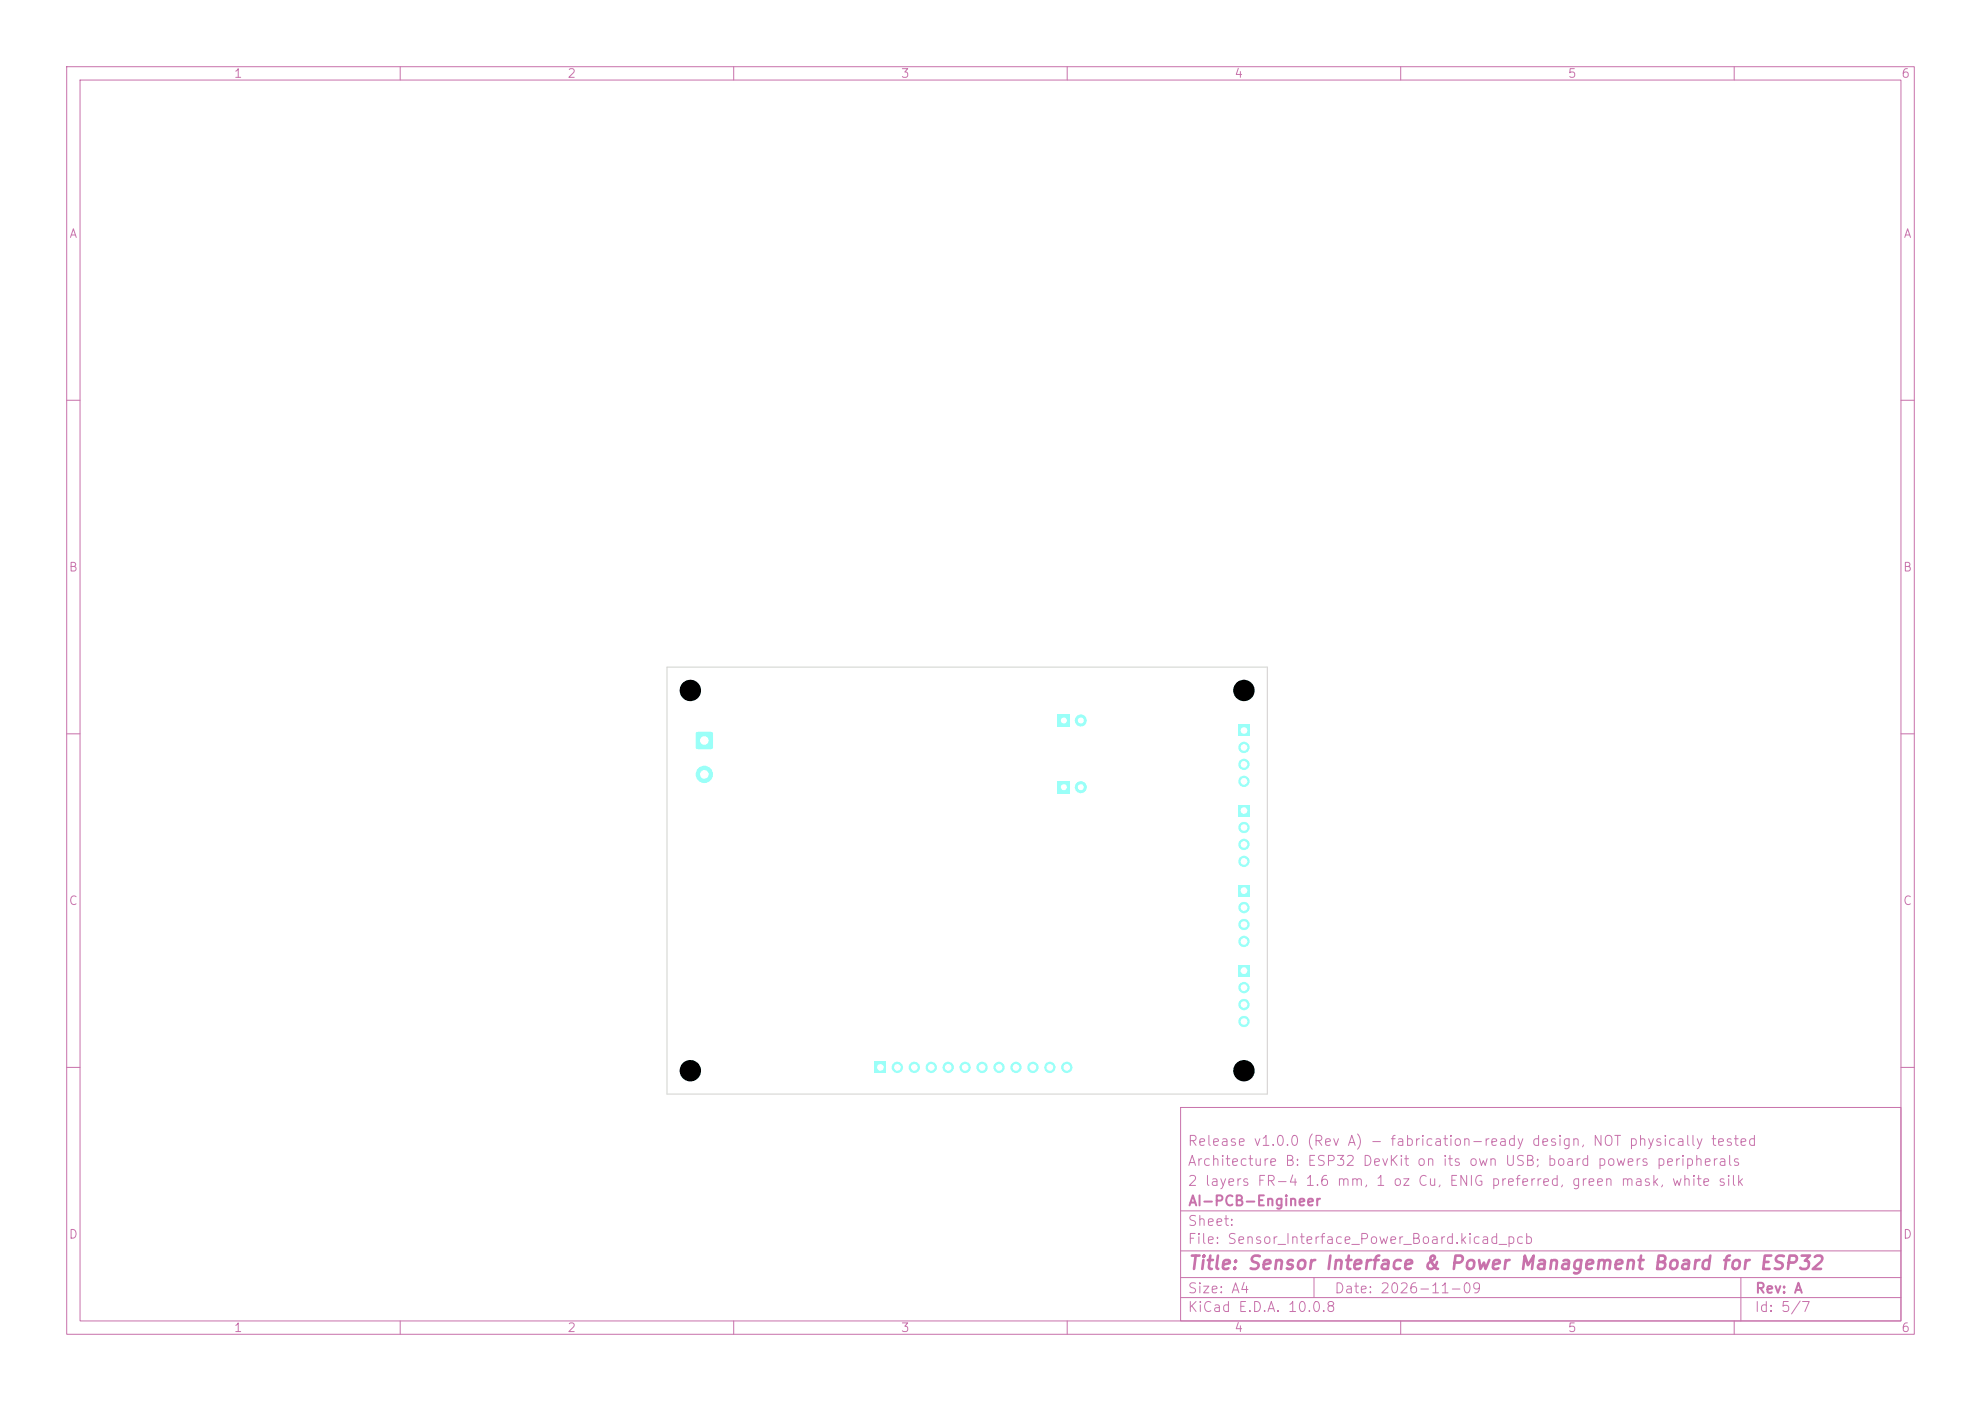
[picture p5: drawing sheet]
<svg xmlns="http://www.w3.org/2000/svg" width="297mm" height="210mm" viewBox="0 0 297 210" stroke-linecap="round" stroke-linejoin="round" font-family="sans-serif">
<defs><g id="words">
<text font-size="2" fill="#c872ab" x="178" y="190.8">Title: Sensor Interface &amp; Power Management Board for ESP32</text>
<g font-size="1.5" fill="#c872ab">
<text x="178" y="172.1">Release v1.0.0 (Rev A) - fabrication-ready design, NOT physically tested</text>
<text x="178" y="178.1">2 layers FR-4 1.6 mm, 1 oz Cu, ENIG preferred, green mask, white silk</text>
<text x="178" y="175.1">Architecture B: ESP32 DevKit on its own USB; board powers peripherals</text>
<text x="178" y="184.1">Sheet:</text>
<text x="178" y="181.1">AI-PCB-Engineer</text>
<text x="178" y="186.8">File: Sensor_Interface_Power_Board.kicad_pcb</text>
<text x="178" y="197">KiCad E.D.A. 10.0.8</text>
<text x="178" y="194.2">Size: A4</text>
<text x="200" y="194.2">Date: 2026-11-09</text>
<text x="263" y="197">Id: 5/7</text>
<text x="263" y="194.2">Rev: A</text>
</g>
<g font-size="1.3" fill="#c872ab">
<text x="35" y="12">1</text>
<text x="85" y="12">2</text>
<text x="135" y="12">3</text>
<text x="185" y="12">4</text>
<text x="235" y="12">5</text>
<text x="285" y="12">6</text>
<text x="10.3" y="36">A</text>
<text x="285.3" y="36">A</text>
<text x="10.2" y="86">B</text>
<text x="285.2" y="86">B</text>
<text x="10.2" y="136">C</text>
<text x="285.2" y="136">C</text>
<text x="10.2" y="186">D</text>
<text x="285.2" y="186">D</text>
<text x="35" y="200">1</text>
<text x="85" y="200">2</text>
<text x="135" y="200">3</text>
<text x="185" y="200">4</text>
<text x="235" y="200">5</text>
<text x="285" y="200">6</text>
</g>
</g></defs>
<g fill="none" stroke="#c872ab" stroke-width=".15">
<path d="M10 10h277v190h-277zM12 12h273v186h-273zM60 10v2M110 10v2M160 10v2M210 10v2M260 10v2M10 60h2M285 60h2M10 110h2M285 110h2M10 160h2"/>
<path d="M177 166h108v32h-108zM285 160h2M60 198v2M110 198v2M160 198v2M177 194.5h108M177 191.5h108M177 187.5h108M177 181.5h108M197 191.5v3M210 198v2M260 198v2"/>
<path d="M261 191.5v6.5"/>
</g>
<g fill="#9afff8">
<path d="M131.2 159.2h1.6v1.7h-1.6z"/>
<path d="M185.7 120.7h1.6v1.7h-1.6z"/>
<path d="M185.7 108.7h1.6v1.7h-1.6z"/>
<path d="M104.4 109.8h2.4v2.4h-2.4z"/>
<path d="M185.7 132.7h1.6v1.7h-1.6z"/>
<path d="M158.6 117.1h1.8v1.8h-1.8z"/>
<path d="M158.6 107.1h1.8v1.8h-1.8z"/>
<path d="M185.7 144.7h1.6v1.7h-1.6z"/>
<circle cx="134.5" cy="160" r=".85"/>
<circle cx="137.1" cy="160" r=".85"/>
<circle cx="139.6" cy="160" r=".85"/>
<circle cx="142.2" cy="160" r=".85"/>
<circle cx="144.7" cy="160" r=".85"/>
<circle cx="147.2" cy="160" r=".85"/>
<circle cx="149.8" cy="160" r=".85"/>
<circle cx="152.3" cy="160" r=".85"/>
<circle cx="154.9" cy="160" r=".85"/>
<circle cx="157.4" cy="160" r=".85"/>
<circle cx="159.9" cy="160" r=".85"/>
<circle cx="186.5" cy="124" r=".85"/>
<circle cx="186.5" cy="126.6" r=".85"/>
<circle cx="186.5" cy="129.1" r=".85"/>
<circle cx="186.5" cy="112" r=".85"/>
<circle cx="186.5" cy="114.6" r=".85"/>
<circle cx="186.5" cy="117.1" r=".85"/>
<circle cx="186.5" cy="160.5" r="1.6"/>
<circle cx="105.6" cy="116.1" r="1.3"/>
<circle cx="186.5" cy="136" r=".85"/>
<circle cx="186.5" cy="138.6" r=".85"/>
<circle cx="186.5" cy="141.1" r=".85"/>
<circle cx="186.5" cy="103.5" r="1.6"/>
<circle cx="162" cy="118" r=".9"/>
<circle cx="162" cy="108" r=".9"/>
<circle cx="103.5" cy="160.5" r="1.6"/>
<circle cx="186.5" cy="148" r=".85"/>
<circle cx="186.5" cy="150.6" r=".85"/>
<circle cx="186.5" cy="153.1" r=".85"/>
<circle cx="103.5" cy="103.5" r="1.6"/>
</g>
<path d="M100 100h90v64h-90z" fill="none" stroke="#d0d2cd" stroke-width=".15"/>
<g fill="#fff">
<circle cx="132" cy="160" r=".5"/>
<circle cx="134.5" cy="160" r=".5"/>
<circle cx="137.1" cy="160" r=".5"/>
<circle cx="139.6" cy="160" r=".5"/>
<circle cx="142.2" cy="160" r=".5"/>
<circle cx="144.7" cy="160" r=".5"/>
<circle cx="147.2" cy="160" r=".5"/>
<circle cx="149.8" cy="160" r=".5"/>
<circle cx="152.3" cy="160" r=".5"/>
<circle cx="154.9" cy="160" r=".5"/>
<circle cx="157.4" cy="160" r=".5"/>
<circle cx="159.9" cy="160" r=".5"/>
<circle cx="186.5" cy="121.5" r=".5"/>
<circle cx="186.5" cy="124" r=".5"/>
<circle cx="186.5" cy="126.6" r=".5"/>
<circle cx="186.5" cy="129.1" r=".5"/>
<circle cx="186.5" cy="109.5" r=".5"/>
<circle cx="186.5" cy="112" r=".5"/>
<circle cx="186.5" cy="114.6" r=".5"/>
<circle cx="186.5" cy="117.1" r=".5"/>
</g>
<circle cx="186.5" cy="160.5" r="1.6" fill="#000"/>
<g fill="#fff">
<circle cx="105.6" cy="111" r=".65"/>
<circle cx="105.6" cy="116.1" r=".65"/>
<circle cx="186.5" cy="133.5" r=".5"/>
<circle cx="186.5" cy="136" r=".5"/>
<circle cx="186.5" cy="138.6" r=".5"/>
<circle cx="186.5" cy="141.1" r=".5"/>
</g>
<circle cx="186.5" cy="103.5" r="1.6" fill="#000"/>
<g fill="#fff">
<circle cx="159.5" cy="118" r=".45"/>
<circle cx="162" cy="118" r=".45"/>
<circle cx="159.5" cy="108" r=".45"/>
<circle cx="162" cy="108" r=".45"/>
</g>
<circle cx="103.5" cy="160.5" r="1.6" fill="#000"/>
<g fill="#fff">
<circle cx="186.5" cy="145.5" r=".5"/>
<circle cx="186.5" cy="148" r=".5"/>
<circle cx="186.5" cy="150.6" r=".5"/>
<circle cx="186.5" cy="153.1" r=".5"/>
</g>
<circle cx="103.5" cy="103.5" r="1.6" fill="#000"/>
<use href="#words"/>
</svg>
